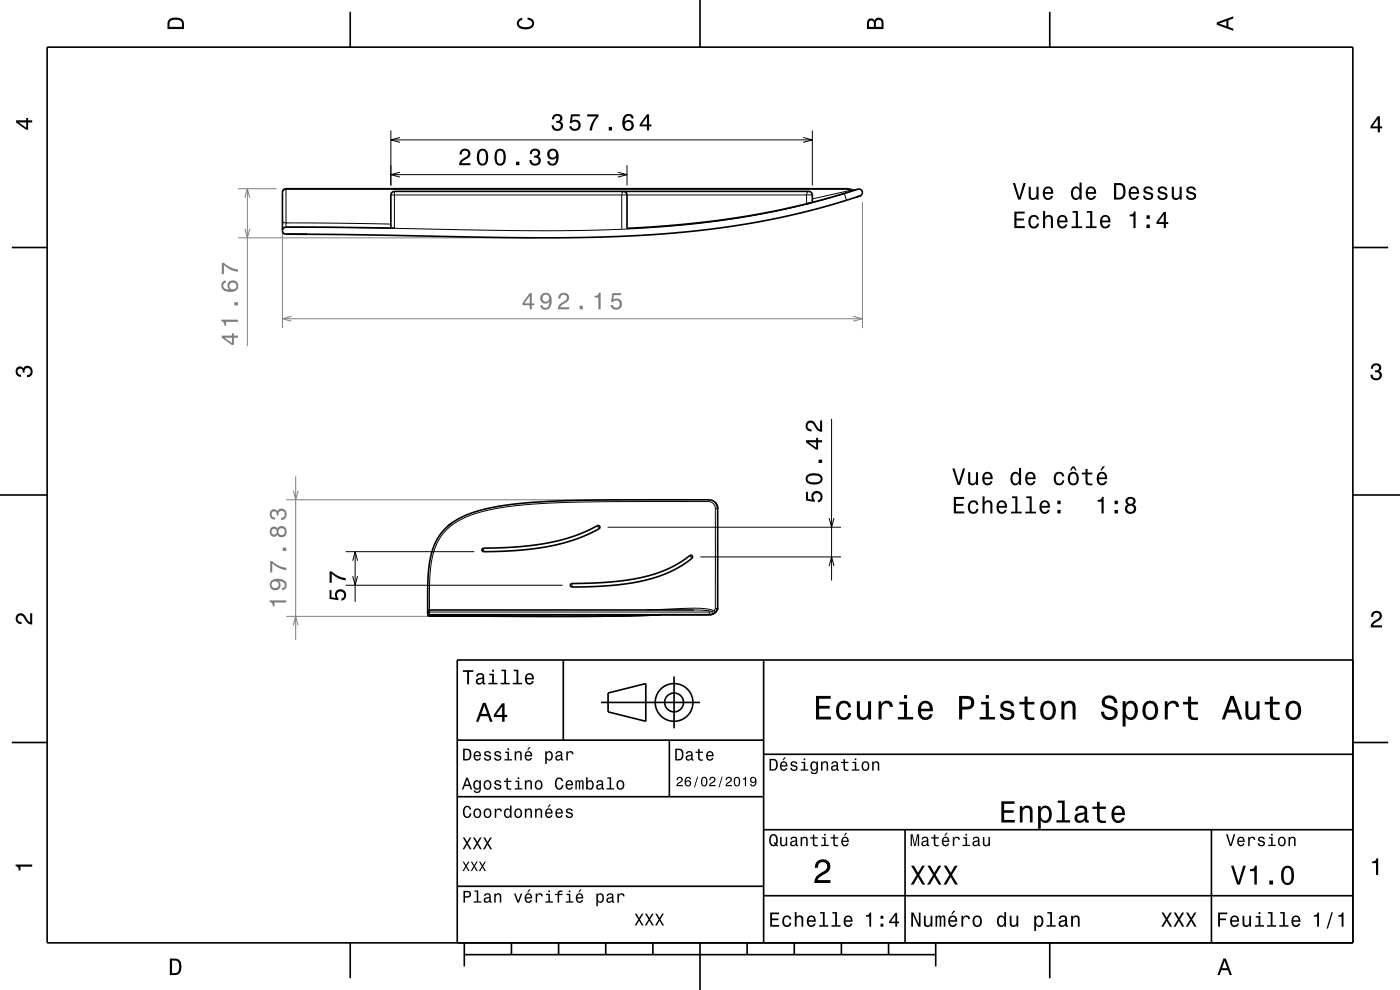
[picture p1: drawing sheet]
<svg xmlns="http://www.w3.org/2000/svg" width="297mm" height="210mm" viewBox="0 0 297 210" stroke-linecap="round" stroke-linejoin="round" font-family="sans-serif">
<path d="M50.5 50.5h63M50.5 40h8.2M59.9 49.1v20.5M183 42.8v26.8M60.7 106h76.4M60.7 130.7h55.8" fill="none" stroke="#808080" stroke-width=".21"/>
<g fill="none" stroke="#000" stroke-width=".21">
<path d="M82.9 27.7v11.7M133 35v4.4M172.3 27.7v11.7M59.9 47.1l.8 .2M60.7 47.3h.1M60.7 49.7h4.4M60.7 47.3l22.2 .2M60.7 40v7.3M82.9 41.4h89.4M83.7 40.6v7.8M132.3 40.6l-.3 .2-.1 .6v7.1M171.6 40.6l-.3 .2-.2 .4v2"/>
<path d="M179.1 41.1a185.5 185.5 0 0 1-50.6 7.7 897.1 897.1 0 0 1-48.3-.4l-19.5-.2v-.9M179.1 41.1l.5 1.4M179.4 40.1l1 .3M179.4 40.1h-118.7l-.5 .2-.3 .5M179.4 40v.1M180.4 40.4l-8.1 1.8M180.6 40.2l-.2 .2M181.2 40.4h-.8M181.8 41.8h.1M182 40.1l-2.9 1M73.3 117h27.3M102.6 116.3v.7"/>
<path d="M126.7 111.5l.4 .7M128.9 111.8h49.5M146.3 117.8l.5 .6M148.6 118.1h29.8M150.3 106.4h-7.3a353.6 353.6 0 0 0-31.7 .7 35.4 35.4 0 0 0-13.9 3.3 11.6 11.6 0 0 0-6 9.9l-.3 3.2v7.2M150.3 106.4l1 .4 .3 .4 .2 .7M150.5 106l-.2 .4M151.8 107.9v21.2M151.8 107.9h.5M73.3 124.1h46.1M90.7 129.6h.1M90.7 130.3l.1 .2 .3 .2"/>
<path d="M121.4 123.8v.7M137.3 129.4l6.2-.3a22.2 22.2 0 0 1 7.7 .4h.3M139.4 130.4a1087.5 1087.5 0 0 1-48.3 .3M147.2 129.4l3.8 .3M150.5 129.8h-59.4l-.4 .2M150.5 129.8v.6M151 129.7l-.5 .1M151 129.7l.1 .6M151.1 130.3h.1M151.5 129.5l-.5 .2M151.5 129.5l.3 .3M151.8 129.1l-.3 .4"/>
<path d="M151.8 129.1l.4 .1M151.8 129.1h.5M152.2 129.2h.1"/>
</g>
<g fill="none" stroke="#000" stroke-width=".35">
<path d="M10 10h277v190h-277zM74.3 2.5v7.5M148.5 0v10M222.7 2.5v7.5M2.5 52.5h7.5M60.7 48.2a.75 .75 0 0 0-.8 .7 .75 .75 0 0 0 .8 .8M60.7 48.2h.1M60.7 48.2l22.2 .2M60.7 49.7h4.4M82.9 48.4h.8M132.3 40.6l.6 .3 .1 .5v7.1M172.2 43l-1.1 .2"/>
<path d="M172.3 42.9v-1.8l-.3-.4-.4-.1h-87.9l-.5 .2-.3 .6v7M181.3 40.3l-1.9-.3h-118.7a.74 .74 0 0 0-.8 .8v8M181.8 41.8h.1M182 40.1a.75 .75 0 0 1 .9 .5 .75 .75 0 0 1-.5 1M182 40.1a180.5 180.5 0 0 1-49 8.3M182 40.1h.1M182.4 41.6l-.6 .2M182.4 41.6l-.9 .3a165.9 165.9 0 0 1-43.2 7.9l-12.3 .5-12.1 .1-53.2-.7M287 52.5h7.5M0 105h10M95.7 111l-.7 .6M102.4 116.3a65.3 65.3 0 0 0 18.5-2.3l3.2-1.2 2.6-1.3h.4l.2 .5a39.3 39.3 0 0 1-17.9 4.8l-6.8 .2-.3-.2z"/>
<path d="M150.5 106h-14.8a211.8 211.8 0 0 0-28.1 1.1 26.4 26.4 0 0 0-12 4.1 12.6 12.6 0 0 0-4.7 9.5l-.2 3.7v5.2l.1 .6 .2 .2h59.5a1.81 1.81 0 0 0 1.8-1.3v-21.2M150.5 106h.1M150.5 106a1.84 1.84 0 0 1 1.8 1.9M151.7 106.6l.4 .6 .2 .7M287 105h10M90.8 130.6l.3 .1M119.5 140v17M121.1 123.8a68.5 68.5 0 0 0 17-1.8 24.3 24.3 0 0 0 8.4-4.2l.4 .2v.2a25.7 25.7 0 0 1-14.1 5.6l-5.1 .5-6.3 .2-.4-.2zM140.3 130.4l-12.9 .3h-36.3M147.2 129.4h-56.1l-.4 .4 .1 .7 .3 .2M162 140v60M287 140h-190v60"/>
<path d="M2.5 157.5h7.5M97 157h65M127.5 149h21M129 147l8-2v8l-8-2zM142 157v12M143 143.5v11M287 157.5h7.5M97 169h65M162 176h125M162 160h125M192 176v24M257 176v24"/>
<path d="M97 188h65M162 190h125M74.3 200v7.5M98.5 202.5h100M98.5 200v5M108.5 200v2.5M118.5 200v2.5M128.5 200v2.5M138.5 200v2.5M148.5 200v10M158.5 200v2.5M168.5 200v2.5"/>
<path d="M178.5 200v2.5M188.5 200v2.5M198.5 200v5M222.7 200v7.5"/>
<circle cx="143" cy="149" r="2"/>
<circle cx="143" cy="149" r="4"/>
</g>
<g fill="#000">
<path d="M36 4a2.18 2.18 0 0 0-.5 2.2h3.5v-1.2a1.43 1.43 0 0 0-1.7-1.3zM36.3 4.4a2.15 2.15 0 0 1 2.2 .3l.1 1h-2.6v-1z" fill-rule="evenodd"/>
<path d="M109.9 4.2l.9-.4v.4a.7 .7 0 0 0-.7 .5 .7 .7 0 0 0 .3 .8 1.7 1.7 0 0 0 2.5-.5 .9 .9 0 0 0-1-.8v-.5a1.24 1.24 0 0 1 1.4 1.1 1.24 1.24 0 0 1-1 1.4 2.22 2.22 0 0 1-2.5-.7l-.2-.5z" fill-rule="evenodd"/>
<path d="M184.2 4.2l-.3 .7v1.3h3.5v-1.3a.98 .98 0 0 0-.7-1.1 .98 .98 0 0 0-1.2 .6 .84 .84 0 0 0-1.3-.2zM184.5 4.5a.54 .54 0 0 1 .6-.1 .54 .54 0 0 1 .3 .6v.7h-1zM185.9 4.4a.62 .62 0 0 1 .8-.1 .62 .62 0 0 1 .3 .6v.8h-1.2z" fill-rule="evenodd"/>
<path d="M258.1 4.7v.6l3.5 1.2v-.4l-1-.4v-1.4l1-.4v-.4zM258.6 5l1.6-.5v1z" fill-rule="evenodd"/>
<path d="M3.4 25.5v.5l2.1 1.5h.5v-1.5h.8v-.5h-.8v-.5h-.4v.5zM4 26h1.6v1.1z" fill-rule="evenodd"/>
<path d="M214.9 38.8l1.1 3.5h.5l1.1-3.5h-.5l-.9 3-.9-3zM218.2 39.6v1.8a.89 .89 0 0 0 .6 1 .89 .89 0 0 0 1.1-.5v.4h.4v-2.7h-.4v1.6a.64 .64 0 0 1-.4 .8 .64 .64 0 0 1-.8-.3v-2.1zM221.5 39.9a1.54 1.54 0 0 0 .8 2.5 1.06 1.06 0 0 0 1.1-.8h-.4l-.3 .3-.3 .1a.75 .75 0 0 1-.7-.9h1.7a1.16 1.16 0 0 0-.4-1.4 1.16 1.16 0 0 0-1.5 .2zM221.9 40.1a.66 .66 0 0 1 .8-.1 .66 .66 0 0 1 .3 .7h-1.3zM227.5 39.9a1.57 1.57 0 0 0 .7 2.5l.5-.1 .3-.4v.4h.5v-3.6h-.5v1.3a.89 .89 0 0 0-1.5-.1zM227.8 40.2a.62 .62 0 0 1 .7-.2 .62 .62 0 0 1 .5 .5 1.11 1.11 0 0 1-.7 1.5 1.19 1.19 0 0 1-.5-1.8zM230.6 39.9a1.54 1.54 0 0 0 .8 2.5 1.06 1.06 0 0 0 1.1-.8h-.4l-.3 .3-.3 .1a.75 .75 0 0 1-.7-.9h1.7a1.17 1.17 0 0 0-.4-1.4 1.17 1.17 0 0 0-1.5 .2zM231 40.1a.66 .66 0 0 1 .8-.1 .66 .66 0 0 1 .3 .7h-1.3zM236.3 38.8v3.5h1.2a1.42 1.42 0 0 0 1.3-1.7 1.38 1.38 0 0 0-1.3-1.8zM236.8 39.3h1a1.89 1.89 0 0 1 0 2.5l-1 .1zM239.7 39.9a1.54 1.54 0 0 0 .8 2.5 1.06 1.06 0 0 0 1.1-.8h-.4l-.2 .3-.4 .1a.76 .76 0 0 1-.7-.9h1.8a1.17 1.17 0 0 0-.5-1.4 1.17 1.17 0 0 0-1.5 .2zM240.1 40.1a.66 .66 0 0 1 .8-.1 .66 .66 0 0 1 .3 .7h-1.3zM242.8 39.8a.75 .75 0 0 0-.2 .8 .75 .75 0 0 0 .7 .5l.9 .3a.63 .63 0 0 1-.6 .7 .63 .63 0 0 1-.7-.6h-.4a1.07 1.07 0 0 0 1.2 .9 1.07 1.07 0 0 0 .9-1.2l-.4-.3-1.1-.4a.53 .53 0 0 1 .4-.6 .53 .53 0 0 1 .7 .5h.4a1.03 1.03 0 0 0-.7-.9 1.03 1.03 0 0 0-1.1 .3zM245.9 39.8a.75 .75 0 0 0-.3 .8 .75 .75 0 0 0 .8 .5l.8 .3a.63 .63 0 0 1-.6 .7 .63 .63 0 0 1-.6-.6h-.5a1.07 1.07 0 0 0 1.2 .9 1.07 1.07 0 0 0 .9-1.2l-.4-.3-1.1-.4a.54 .54 0 0 1 .5-.6 .54 .54 0 0 1 .6 .5h.4a1.03 1.03 0 0 0-.7-.9 1.03 1.03 0 0 0-1 .3zM248.6 39.6v1.8a.89 .89 0 0 0 .6 1 .89 .89 0 0 0 1.1-.5v.4h.4v-2.7h-.5v1.6a.64 .64 0 0 1-.3 .8 .64 .64 0 0 1-.9-.3v-2.1zM251.9 39.8a.75 .75 0 0 0-.2 .8 .75 .75 0 0 0 .7 .5l.9 .3a.63 .63 0 0 1-.6 .7 .63 .63 0 0 1-.7-.6h-.4a1.07 1.07 0 0 0 1.2 .9 1.07 1.07 0 0 0 .9-1.2l-.4-.3-1.1-.4a.54 .54 0 0 1 .4-.6 .54 .54 0 0 1 .7 .5h.4a1.03 1.03 0 0 0-.7-.9 1.03 1.03 0 0 0-1.1 .3z" fill-rule="evenodd"/>
<path d="M292.3 24.7l-1.6 2.1v.4h1.6v.9h.4v-.9h.5v-.4h-.5v-2.1zM292.3 25.2v1.6h-1.1z" fill-rule="evenodd"/>
<path d="M215.2 44.9v3.5h2.2v-.4h-1.7v-1.2h1.5v-.4h-1.5v-1.1h1.7v-.4zM218.5 46a1.53 1.53 0 0 0 .8 2.5 1.05 1.05 0 0 0 1.1-1.1h-.4a.67 .67 0 0 1-.6 .7 .67 .67 0 0 1-.7-.6 1.12 1.12 0 0 1 .6-1.5 .6 .6 0 0 1 .7 .6h.4a1.09 1.09 0 0 0-.8-1 1.09 1.09 0 0 0-1.1 .4zM221.3 44.8v3.6h.4v-1.6a.63 .63 0 0 1 .4-.8 .63 .63 0 0 1 .8 .4v2h.5v-1.8a.88 .88 0 0 0-.6-1 .88 .88 0 0 0-1.1 .5v-1.3zM224.5 46a1.54 1.54 0 0 0 .8 2.5 1.06 1.06 0 0 0 1.1-.9h-.4l-.2 .4-.4 .1a.76 .76 0 0 1-.7-.9h1.8a1.17 1.17 0 0 0-.5-1.4 1.17 1.17 0 0 0-1.5 .2zM224.9 46.2a.66 .66 0 0 1 .8-.2 .66 .66 0 0 1 .3 .8h-1.3zM227.5 44.8v.3h.7v2.9h-.9v.4h2.3v-.4h-.9v-3.2zM230.6 44.8v.3h.7v2.9h-.9v.4h2.2v-.4h-.9v-3.2zM233.7 46a1.54 1.54 0 0 0 .7 2.5 1.06 1.06 0 0 0 1.1-.9h-.4l-.2 .4-.4 .1a.76 .76 0 0 1-.7-.9h1.8a1.16 1.16 0 0 0-.5-1.4 1.16 1.16 0 0 0-1.4 .2zM234 46.2a.66 .66 0 0 1 .8-.2 .66 .66 0 0 1 .3 .8h-1.3zM239.6 45.5v.4h.8v2.5h.5v-3.5h-.3a.77 .77 0 0 1-1 .6zM243.2 47.6v.8h.7v-.8zM243.2 45.7v.7h.7v-.7zM246.9 45l-1.6 2.1v.4h1.6v.9h.4v-.9h.5v-.4h-.5v-2.1zM246.9 45.5v1.6h-1.1z" fill-rule="evenodd"/>
<path d="M291.1 77.4a1.08 1.08 0 0 1 1.4-.2 1.08 1.08 0 0 1 .4 1.2l-.3 .3a1.06 1.06 0 0 1 .5 1.3 1.06 1.06 0 0 1-1.2 .7 1.1 1.1 0 0 1-1.2-1.2h.5a.71 .71 0 0 0 1 .8 .71 .71 0 0 0 .1-1.3h-.6v-.4a.61 .61 0 0 0 .8-.3 .61 .61 0 0 0-.2-.8 .61 .61 0 0 0-.9 .2l-.1 .5h-.5z" fill-rule="evenodd"/>
<path d="M3.6 78a.86 .86 0 0 1 1.4 .2 1.06 1.06 0 0 1 1.2-.6 1.06 1.06 0 0 1 .7 1.2 1.1 1.1 0 0 1-1.2 1.2v-.4a.71 .71 0 0 0 .8-1 .71 .71 0 0 0-1.3-.1v.6h-.4a.61 .61 0 0 0-.3-.8 .61 .61 0 0 0-.8 .2 .61 .61 0 0 0 .2 .8l.6 .2v.4a1.15 1.15 0 0 1-1.2-.6 1.15 1.15 0 0 1 .3-1.3z" fill-rule="evenodd"/>
<path d="M3.6 130.4a1.22 1.22 0 0 1 2 .7l.4 .6 .4 .3v-1.9h.4v2.4a1.8 1.8 0 0 1-1.7-1.4 .71 .71 0 0 0-.9-.5 .71 .71 0 0 0-.5 .8 .71 .71 0 0 0 .9 .5v.5a1.18 1.18 0 0 1-1.2-.7 1.18 1.18 0 0 1 .2-1.3z" fill-rule="evenodd"/>
<path d="M291.2 129.9a1.18 1.18 0 0 1 1.9 .3 1.18 1.18 0 0 1-1 1.7l-.5 .3-.3 .5h1.9v.4h-2.4a1.8 1.8 0 0 1 1.4-1.8 .71 .71 0 0 0 .5-.8 .71 .71 0 0 0-.9-.5 .71 .71 0 0 0-.5 .8h-.4z" fill-rule="evenodd"/>
<path d="M98.2 158.8v2.5h.9a1.37 1.37 0 0 0 .7-2.2 1.56 1.56 0 0 0-1.6-.3zM98.6 159.1a.98 .98 0 0 1 1.1 .7 .98 .98 0 0 1-.6 1.2h-.5zM100.7 159.6a1.04 1.04 0 0 0-.2 1.2 1.04 1.04 0 0 0 1 .5l.5-.5h-.3l-.4 .3a.54 .54 0 0 1-.5-.7h1.3a.83 .83 0 0 0-.4-.9 .83 .83 0 0 0-1 .1zM100.9 159.7l.2-.1a.47 .47 0 0 1 .5 .1 .47 .47 0 0 1 .1 .5h-.9zM102.9 159.5l-.2 .1a.69 .69 0 0 0 .9 .9l.2 .1a.43 .43 0 0 1-.4 .5 .43 .43 0 0 1-.4-.4h-.3a.74 .74 0 0 0 .9 .7 .74 .74 0 0 0 .5-1l-1-.4a.38 .38 0 0 1 .3-.5 .38 .38 0 0 1 .4 .4h.3a.78 .78 0 0 0-1.2-.4zM105.1 159.5l-.2 .1a.69 .69 0 0 0 .9 .9l.2 .1a.43 .43 0 0 1-.4 .5 .43 .43 0 0 1-.5-.4h-.3a.74 .74 0 0 0 .9 .7 .74 .74 0 0 0 .5-1l-.9-.4a.38 .38 0 0 1 .3-.5 .38 .38 0 0 1 .4 .4h.3a.77 .77 0 0 0-1.2-.4zM107.2 159.4v.3h.5v1.3h-.7v.3h1.6v-.3h-.6v-1.6zM107.7 158.7v.4h.3v-.4zM109.2 159.4v1.9h.3v-1.1a.45 .45 0 0 1 .4-.6 .45 .45 0 0 1 .5 .5v1.2h.3v-1.3a.63 .63 0 0 0-.5-.7 .63 .63 0 0 0-.7 .4v-.3zM112.2 158.5l-.4 .6h.3l.5-.6zM111.5 159.6a1.04 1.04 0 0 0-.2 1.2 1.04 1.04 0 0 0 1.1 .5l.5-.5h-.3l-.5 .3a.54 .54 0 0 1-.5-.7h1.3a.83 .83 0 0 0-.4-.9 .83 .83 0 0 0-1 .1zM111.8 159.7l.1-.1a.48 .48 0 0 1 .5 .1 .48 .48 0 0 1 .2 .5h-1zM115.7 159.4v2.7h.3v-1.1a.66 .66 0 0 0 .7 .4 .66 .66 0 0 0 .5-.6 .91 .91 0 0 0 0-1.1 .91 .91 0 0 0-1-.3l-.2 .3v-.3zM116.1 159.8a.45 .45 0 0 1 .5-.2 .45 .45 0 0 1 .3 .4 .65 .65 0 0 1 .1 .8 .65 .65 0 0 1-.7 .2 .98 .98 0 0 1-.2-1.2zM118.1 159.5l-.2 .4h.3a.39 .39 0 0 1 .4-.3 .39 .39 0 0 1 .3 .5h-.1a.65 .65 0 0 0-1 .4 .65 .65 0 0 0 .6 .9l.6-.3 .1 .2h.4v-.2l-.2-.1v-1.1a.72 .72 0 0 0-.5-.6 .72 .72 0 0 0-.7 .2zM118.2 160.6l.8-.3a.55 .55 0 0 1-.2 .7 .55 .55 0 0 1-.6 0zM120.1 159.4v1.9h.4v-1.1a.47 .47 0 0 1 .2-.6 .47 .47 0 0 1 .6 .2v.2h.4a.64 .64 0 0 0-.5-.7 .64 .64 0 0 0-.8 .4v-.3z" fill-rule="evenodd"/>
<path d="M98.2 142.2v.3h.9v2.7h.4v-2.7h.9v-.3zM101.3 143l-.3 .5h.4a.47 .47 0 0 1 .5-.4 .47 .47 0 0 1 .4 .6l-.2 .1a.84 .84 0 0 0-1 .2 .84 .84 0 0 0 0 1.1 .9 .9 0 0 0 1.3-.2l.1 .2 .5 .1v-.3l-.3-.1v-1.3a.87 .87 0 0 0-1.4-.5zM101.4 144.3l.9-.3a.66 .66 0 0 1-.1 .7 .66 .66 0 0 1-.8 .1zM103.8 142.9v.3h.6v1.6h-.8v.4h2v-.4h-.8v-1.9zM104.4 142.1v.4h.4v-.4zM106.4 142.1v.3h.6v2.4h-.8v.4h1.9v-.4h-.7v-2.7zM109 142.1v.3h.6v2.4h-.8v.4h1.9v-.4h-.7v-2.7zM111.6 143.1a1.32 1.32 0 0 0 .7 2.1 .9 .9 0 0 0 .9-.7h-.3l-.2 .3-.4 .1a.65 .65 0 0 1-.6-.8h1.6a1 1 0 0 0-.4-1.2 1 1 0 0 0-1.3 .2zM111.9 143.3a.57 .57 0 0 1 .7-.1 .57 .57 0 0 1 .3 .6h-1.2z" fill-rule="evenodd"/>
<path d="M102.4 149.1l-1.4 4h.5l.4-1.2h1.6l.4 1.2h.6l-1.5-4zM102.7 149.7l.7 1.7h-1.3zM106.5 149.2l-1.7 2.4v.5h1.7v1h.5v-1h.6v-.5h-.6v-2.4zM106.5 149.9v1.7h-1.3z" fill-rule="evenodd"/>
<path d="M143.2 158.8v2.5h.9a1.37 1.37 0 0 0 .7-2.2 1.56 1.56 0 0 0-1.6-.3zM143.6 159.1a.98 .98 0 0 1 1.1 .7 .98 .98 0 0 1-.6 1.2h-.5zM145.7 159.5l-.2 .4h.3a.39 .39 0 0 1 .5-.3 .39 .39 0 0 1 .3 .5h-.2a.65 .65 0 0 0-.9 .4 .65 .65 0 0 0 .5 .9l.7-.3v.2h.4v-.2l-.1-.1-.1-1.1a.73 .73 0 0 0-.4-.6 .73 .73 0 0 0-.8 .2zM145.8 160.6l.8-.3a.55 .55 0 0 1-.1 .7 .55 .55 0 0 1-.7 0zM148.1 158.9v.5h-.5v.3h.5v1.3a.75 .75 0 0 0 1 .4v-.3a.48 .48 0 0 1-.7-.3v-1.1h.7v-.3h-.7v-.5zM150 159.6a1.04 1.04 0 0 0-.2 1.2 1.04 1.04 0 0 0 1.1 .5l.5-.5h-.4l-.4 .3a.54 .54 0 0 1-.5-.7h1.3a.83 .83 0 0 0-.4-.9 .83 .83 0 0 0-1 .1zM150.3 159.7l.1-.1a.48 .48 0 0 1 .5 .1 .48 .48 0 0 1 .2 .5h-1z" fill-rule="evenodd"/>
<path d="M173.1 147.6v5h3.2v-.6h-2.5v-1.7h2.2v-.6h-2.2v-1.5h2.4v-.6zM177.8 149.2a2.59 2.59 0 0 0 .5 3.4 1.58 1.58 0 0 0 2.3-1.4h-.6a.95 .95 0 0 1-.9 1 .95 .95 0 0 1-1-.9 1.59 1.59 0 0 1 .9-2.1 .85 .85 0 0 1 .9 .8h.7a1.56 1.56 0 0 0-1.1-1.3 1.56 1.56 0 0 0-1.7 .5zM181.8 148.8v2.5a1.27 1.27 0 0 0 .9 1.4 1.27 1.27 0 0 0 1.5-.7v.6h.6v-3.8h-.6v2.2a.92 .92 0 0 1-.6 1.1 .92 .92 0 0 1-1.2-.4v-2.9zM186.4 148.8v3.8h.6v-2.2a.95 .95 0 0 1 .5-1.1 .95 .95 0 0 1 1.2 .3l.1 .4h.6a1.28 1.28 0 0 0-1-1.4 1.28 1.28 0 0 0-1.4 .8v-.6zM190.8 148.9v.5h1v2.7h-1.3v.5h3.2v-.5h-1.3v-3.2zM191.8 147.4v.8h.6v-.8zM195.1 149.2a2.62 2.62 0 0 0 .5 3.4 1.57 1.57 0 0 0 2.2-1.1h-.6l-.3 .5-.5 .2a1.08 1.08 0 0 1-1-1.3h2.5a1.66 1.66 0 0 0-.7-2 1.66 1.66 0 0 0-2.1 .3zM195.6 149.5a.94 .94 0 0 1 1.2-.2 .94 .94 0 0 1 .5 1h-1.9zM203.5 147.6v5h.6v-2.1h.8a1.47 1.47 0 0 0 1.8-1.2 1.47 1.47 0 0 0-1.5-1.7zM204.1 148.2a1.6 1.6 0 0 1 1.8 .5 .86 .86 0 0 1 0 .9 .86 .86 0 0 1-.9 .3h-.9zM208.1 148.9v.5h1v2.7h-1.3v.5h3.3v-.5h-1.3v-3.2zM209.1 147.4v.8h.7v-.8zM212.6 148.9a1.08 1.08 0 0 0-.3 1.2 1.08 1.08 0 0 0 1 .7l1.1 .4a.57 .57 0 0 1 .2 .6 .57 .57 0 0 1-.5 .4 .96 .96 0 0 1-1.4-.8h-.6a1.6 1.6 0 0 0 1.3 1.4 1.6 1.6 0 0 0 1.7-.8 1.13 1.13 0 0 0-1-1.6l-1.1-.3-.2-.4a.87 .87 0 0 1 .9-.5 .87 .87 0 0 1 .8 .6h.6a1.41 1.41 0 0 0-2.1-1.1zM217.4 147.8v1.1h-1.1v.5h1.1v2.6l.2 .4 .4 .3h1.4v-.5a.97 .97 0 0 1-1.4-.5v-2.3h1.4v-.5h-1.4v-1.1zM221.1 149.2a2.56 2.56 0 0 0 .5 3.4 1.72 1.72 0 0 0 1.8-.2 1.72 1.72 0 0 0 .6-1.7 1.7 1.7 0 0 0-.9-1.9 1.7 1.7 0 0 0-2 .4zM221.6 149.6a.96 .96 0 0 1 1-.4 .96 .96 0 0 1 .7 .8 1.59 1.59 0 0 1-1 2.2 1.19 1.19 0 0 1-1-1.5zM225.2 148.8v3.8h.6v-2.2a.97 .97 0 0 1 .5-1.1 .97 .97 0 0 1 1.1 .2l.1 .7v2.4h.7v-2.5a1.27 1.27 0 0 0-.9-1.4 1.27 1.27 0 0 0-1.5 .6v-.5zM234.1 147.9a1.38 1.38 0 0 0-.3 1.5 1.38 1.38 0 0 0 1.3 .9 1.25 1.25 0 0 1 1.4 .9 1.15 1.15 0 0 1-1.3 .9 1.15 1.15 0 0 1-1-1.1h-.7a1.8 1.8 0 0 0 1.7 1.8 1.8 1.8 0 0 0 1.9-1.6 1.46 1.46 0 0 0-1.5-1.4l-.6-.2a.83 .83 0 0 1-.5-1.1 .83 .83 0 0 1 1.2-.3l.5 .5 .1 .4h.7a1.67 1.67 0 0 0-1-1.6 1.67 1.67 0 0 0-1.9 .4zM238.2 148.8v5.3h.6v-2.1a1.32 1.32 0 0 0 1.4 .7 1.32 1.32 0 0 0 1.1-1.1 2.43 2.43 0 0 0-.8-2.8 1.21 1.21 0 0 0-1.7 .5v-.5zM239.1 149.6a.9 .9 0 0 1 .9-.4 .9 .9 0 0 1 .7 .8 1.61 1.61 0 0 1-.9 2.2 1.18 1.18 0 0 1-1-1.5zM242.8 149.2a2.56 2.56 0 0 0 .5 3.4 1.72 1.72 0 0 0 1.8-.2 1.72 1.72 0 0 0 .6-1.7 1.7 1.7 0 0 0-.9-1.9 1.7 1.7 0 0 0-2 .4zM243.3 149.6a.96 .96 0 0 1 1-.4 .96 .96 0 0 1 .7 .8 1.59 1.59 0 0 1-1 2.2 1.19 1.19 0 0 1-1-1.5zM247.1 148.8v3.8h.6v-2.2a.95 .95 0 0 1 .5-1.1 .95 .95 0 0 1 1.2 .3l.1 .4h.6a1.28 1.28 0 0 0-1-1.4 1.28 1.28 0 0 0-1.4 .8v-.6zM252 147.8v1.1h-1v.5h1l.1 2.6 .2 .4 .4 .3h1.4v-.5a.97 .97 0 0 1-1.4-.5v-2.3h1.4v-.5h-1.4v-1.1zM261 147.6l-1.8 5h.6l.6-1.4h2l.5 1.4h.7l-1.9-5zM261.4 148.3l.7 2.2h-1.5zM264.2 148.8v2.5a1.27 1.27 0 0 0 .9 1.4 1.27 1.27 0 0 0 1.5-.7v.6h.6v-3.8h-.6v2.2a.92 .92 0 0 1-.6 1.1 .92 .92 0 0 1-1.1-.4l-.1-2.9zM269.4 147.8v1.1h-1.1v.5h1.1v2.6l.2 .4 .4 .3 .7 .1 .8-.1v-.5a.97 .97 0 0 1-1.4-.5l-.1-2.3h1.5v-.5h-1.5v-1.1zM273.1 149.2a2.56 2.56 0 0 0 .6 3.4 1.72 1.72 0 0 0 1.8-.2 1.72 1.72 0 0 0 .6-1.7 1.7 1.7 0 0 0-.9-1.9 1.7 1.7 0 0 0-2.1 .4zM273.6 149.6a.96 .96 0 0 1 1-.4 .96 .96 0 0 1 .7 .8 1.59 1.59 0 0 1-.9 2.2 1.19 1.19 0 0 1-1.1-1.5z" fill-rule="evenodd"/>
<path d="M98.9 165l-.9 2.5h.3l.3-.8h1l.2 .8h.4l-.9-2.5zM99.1 165.3l.4 1.1h-.8zM100.6 165.7a1.06 1.06 0 0 0-.2 1.2 1.06 1.06 0 0 0 .9 .6l.4-.3a.52 .52 0 0 1-.2 .7 .52 .52 0 0 1-.7-.3h-.3a.78 .78 0 0 0 .9 .6 .78 .78 0 0 0 .6-.8v-1.9h-.3v.3l-.2-.2a.64 .64 0 0 0-.9 .1zM100.8 165.9a.45 .45 0 0 1 .5-.1 .45 .45 0 0 1 .4 .4 .65 .65 0 0 1 0 .7 .65 .65 0 0 1-.7 .3l-.3-.4zM102.8 165.7a1.04 1.04 0 0 0-.2 1.3 1.04 1.04 0 0 0 1.2 .5 1.04 1.04 0 0 0 .5-1.3 1.04 1.04 0 0 0-1.2-.7zM103 165.9a.48 .48 0 0 1 .5-.1 .48 .48 0 0 1 .4 .4 .66 .66 0 0 1 0 .7 .66 .66 0 0 1-.7 .3 .97 .97 0 0 1-.2-1.3zM105.1 165.6l-.2 .2a.69 .69 0 0 0 .9 .9l.2 .1a.43 .43 0 0 1-.4 .5 .43 .43 0 0 1-.5-.4h-.3a.74 .74 0 0 0 .9 .7 .74 .74 0 0 0 .5-1.1l-.9-.3a.38 .38 0 0 1 .3-.5 .38 .38 0 0 1 .4 .4l.3-.1a.77 .77 0 0 0-1.2-.4zM107.4 165v.6h-.5v.3h.5l.1 1.3a.75 .75 0 0 0 1 .3v-.3l-.7-.1v-.3v-.9h.7v-.3h-.7v-.6zM109.3 165.6v.3h.5v1.3h-.6v.3h1.6v-.3h-.6v-1.6zM109.8 164.9v.3h.4v-.3zM111.4 165.5v2h.3v-1.1a.45 .45 0 0 1 .3-.7 .45 .45 0 0 1 .5 .6v1.2h.4v-1.3a.63 .63 0 0 0-.5-.7 .63 .63 0 0 0-.7 .3v-.3zM113.6 165.7a1.04 1.04 0 0 0-.1 1.3 1.04 1.04 0 0 0 1.1 .5 1.04 1.04 0 0 0 .5-1.3 1.04 1.04 0 0 0-1.2-.7zM113.9 165.9a.48 .48 0 0 1 .5-.1 .48 .48 0 0 1 .3 .4 .66 .66 0 0 1 .1 .7 .66 .66 0 0 1-.8 .3 .97 .97 0 0 1-.1-1.3zM118 165.2a1.44 1.44 0 0 0 .6 2.3 .94 .94 0 0 0 .9-1h-.3a.58 .58 0 0 1-.8 .7 1.49 1.49 0 0 1 0-1.9 .51 .51 0 0 1 .8 .4h.3a.85 .85 0 0 0-.6-.8 .85 .85 0 0 0-.9 .3zM120.2 165.7a1.04 1.04 0 0 0-.2 1.2 1.04 1.04 0 0 0 1 .6l.5-.6h-.3l-.4 .4a.54 .54 0 0 1-.5-.7h1.3a.83 .83 0 0 0-.4-1 .83 .83 0 0 0-1 .1zM120.4 165.9l.2-.1a.48 .48 0 0 1 .5 .1 .48 .48 0 0 1 .1 .4h-.9zM122.1 165.5v2h.3v-1.3l.1-.4h.2l.1 .2v1.5h.3v-1.5l.2-.3 .2 .4v1.4h.3v-1.4a.5 .5 0 0 0-.4-.6l-.4 .2-.3-.2-.4 .2v-.2zM124.3 164.9v2.6h.4v-.3a.66 .66 0 0 0 .7 .3 .66 .66 0 0 0 .5-.6 .9 .9 0 0 0 0-1 .9 .9 0 0 0-1-.3l-.2 .2v-.9zM124.8 165.9a.45 .45 0 0 1 .5-.1 .45 .45 0 0 1 .3 .4v.3a.6 .6 0 0 1-.4 .8 .84 .84 0 0 1-.4-1.4zM126.7 165.6l-.2 .5h.3a.39 .39 0 0 1 .5-.4 .39 .39 0 0 1 .3 .6h-.2a.65 .65 0 0 0-.9 .4 .65 .65 0 0 0 .5 .8l.7-.3 .1 .2 .4 .1v-.3h-.2v-1.1a.72 .72 0 0 0-.5-.6 .72 .72 0 0 0-.8 .1zM126.9 166.7l.7-.2a.55 .55 0 0 1-.1 .6 .55 .55 0 0 1-.6 .1zM128.8 164.9v.2h.5v2.1h-.6v.3h1.6v-.3h-.7v-2.3zM131 165.7a1.04 1.04 0 0 0-.2 1.3 1.04 1.04 0 0 0 1.2 .5 1.04 1.04 0 0 0 .5-1.3 1.04 1.04 0 0 0-1.2-.7zM131.2 165.9a.48 .48 0 0 1 .5-.1 .48 .48 0 0 1 .4 .4 .66 .66 0 0 1 0 .7 .66 .66 0 0 1-.7 .3 .98 .98 0 0 1-.2-1.3z" fill-rule="evenodd"/>
<path d="M98.4 171.2a1.45 1.45 0 0 0 .7 2.3 .94 .94 0 0 0 .9-1h-.3a.59 .59 0 0 1-.8 .7 1.31 1.31 0 0 1 .2-2l.3 .1 .2 .4h.4a.85 .85 0 0 0-.6-.8 .85 .85 0 0 0-1 .3zM100.6 171.7a1.04 1.04 0 0 0-.1 1.3 1.04 1.04 0 0 0 1.1 .5 1.04 1.04 0 0 0 .5-1.3 1.04 1.04 0 0 0-1.2-.7zM100.9 171.9a.48 .48 0 0 1 .5-.1 .48 .48 0 0 1 .3 .4 .66 .66 0 0 1 0 .7 .66 .66 0 0 1-.7 .3 .98 .98 0 0 1-.1-1.3zM102.8 171.7a1.04 1.04 0 0 0-.2 1.3 1.04 1.04 0 0 0 1.2 .5 1.04 1.04 0 0 0 .5-1.3 1.04 1.04 0 0 0-1.2-.7zM103 171.9a.48 .48 0 0 1 .5-.1 .48 .48 0 0 1 .4 .4 .66 .66 0 0 1 0 .7 .66 .66 0 0 1-.7 .3 .97 .97 0 0 1-.2-1.3zM105 171.5v2h.3v-1.1a.47 .47 0 0 1 .2-.6 .47 .47 0 0 1 .6 .2l.1 .1h.3a.64 .64 0 0 0-.5-.6 .64 .64 0 0 0-.7 .4v-.4zM107.1 171.7a1.06 1.06 0 0 0-.2 1.2 1.06 1.06 0 0 0 .9 .6l.4-.3v.3h.3v-2.6h-.3v.9a.63 .63 0 0 0-1.1-.1zM107.4 171.9a.44 .44 0 0 1 .4-.1 .44 .44 0 0 1 .4 .4 .65 .65 0 0 1 0 .7 .65 .65 0 0 1-.7 .3l-.2-.4zM109.3 171.7a1.04 1.04 0 0 0-.1 1.3 1.04 1.04 0 0 0 1.1 .5 1.04 1.04 0 0 0 .5-1.3 1.04 1.04 0 0 0-1.2-.7zM109.5 171.9a.48 .48 0 0 1 .6-.1 .48 .48 0 0 1 .3 .4 .66 .66 0 0 1 0 .7 .66 .66 0 0 1-.7 .3 .98 .98 0 0 1-.2-1.3zM111.4 171.5v2h.3v-1.1a.45 .45 0 0 1 .3-.7 .45 .45 0 0 1 .5 .6v1.2h.4v-1.3a.63 .63 0 0 0-.5-.7 .63 .63 0 0 0-.7 .3v-.3zM113.5 171.5v2h.3v-1.1a.45 .45 0 0 1 .3-.6 .45 .45 0 0 1 .6 .2v1.5h.3v-1.3a.63 .63 0 0 0-.4-.7 .63 .63 0 0 0-.8 .3v-.3zM116.5 170.7l-.3 .6h.2l.5-.6zM115.9 171.7a1.04 1.04 0 0 0-.2 1.2 1.04 1.04 0 0 0 1 .6l.5-.6h-.3l-.4 .4a.54 .54 0 0 1-.5-.7h1.2a.83 .83 0 0 0-.3-1 .83 .83 0 0 0-1 .1zM116.1 171.9l.2-.1a.47 .47 0 0 1 .4 .1 .47 .47 0 0 1 .2 .4h-.9zM118 171.7a1.04 1.04 0 0 0-.2 1.2 1.04 1.04 0 0 0 1.1 .6l.5-.6h-.3l-.5 .4a.53 .53 0 0 1-.5-.7h1.3a.83 .83 0 0 0-.3-1 .83 .83 0 0 0-1.1 .1zM118.3 171.9l.1-.1a.47 .47 0 0 1 .5 .1 .47 .47 0 0 1 .2 .4h-1zM120.2 171.6l-.1 .2a.69 .69 0 0 0 .8 .9l.3 .1a.43 .43 0 0 1-.4 .5 .43 .43 0 0 1-.5-.4h-.3a.74 .74 0 0 0 .9 .7 .74 .74 0 0 0 .5-1.1l-1-.3a.38 .38 0 0 1 .3-.5 .38 .38 0 0 1 .5 .3h.3a.77 .77 0 0 0-1.3-.4z" fill-rule="evenodd"/>
<path d="M143.7 164.9l-.2 .6h.3a.4 .4 0 0 1 .3-.5 .4 .4 0 0 1 .5 .3 .4 .4 0 0 1-.3 .5l-.2 .1a.93 .93 0 0 0-.6 .9h1.4v-.3h-1.1l.5-.4a.67 .67 0 0 0 .5-1 .67 .67 0 0 0-1.1-.2zM145.5 164.9a1.37 1.37 0 0 0 .1 1.9 .66 .66 0 0 0 .9-.2 .66 .66 0 0 0-.1-.9 .66 .66 0 0 0-.9 0 .59 .59 0 0 1 .5-.7l.4 .3h.2a.64 .64 0 0 0-.4-.5 .64 .64 0 0 0-.7 .1zM145.5 166.2a.45 .45 0 0 1 .9 0 .45 .45 0 0 1-.9 0zM147.9 164.7l-.7 2.3h.2l.7-2.3zM148.9 165a1.15 1.15 0 0 0 .5 1.8 1.16 1.16 0 0 0 .5-1.8 .63 .63 0 0 0-1 0zM149.2 165.1l.2-.1a.98 .98 0 0 1 0 1.6l-.2-.1-.2-.3v-.7zM150.7 164.9l-.2 .6h.2a.4 .4 0 0 1 .3-.5 .4 .4 0 0 1 .5 .3 .4 .4 0 0 1-.3 .5l-.1 .1a.95 .95 0 0 0-.7 .9h1.4v-.3h-1.1l.5-.4a.67 .67 0 0 0 .5-1 .67 .67 0 0 0-1-.2zM153.1 164.7l-.7 2.3h.2l.7-2.3zM154.1 164.9l-.2 .6h.3a.4 .4 0 0 1 .3-.5 .4 .4 0 0 1 .5 .3 .4 .4 0 0 1-.3 .5l-.2 .1a.93 .93 0 0 0-.6 .9h1.4v-.3h-1.1l.5-.4a.67 .67 0 0 0 .5-1 .67 .67 0 0 0-1.1-.2zM155.8 165a1.15 1.15 0 0 0 .5 1.8 1.16 1.16 0 0 0 .5-1.8 .63 .63 0 0 0-1 0zM156.1 165.1l.2-.1a.98 .98 0 0 1 0 1.6l-.2-.1-.2-.3v-.7zM157.6 165.1v.3h.4v1.4h.3v-2zM159.3 165a.66 .66 0 0 0 0 .9 .66 .66 0 0 0 .9 0 .58 .58 0 0 1-.5 .7l-.2-.1-.1-.2h-.3a.7 .7 0 0 0 .9 .5 .7 .7 0 0 0 .5-.8 .81 .81 0 0 0-.2-1 .81 .81 0 0 0-1 0zM159.4 165.4a.42 .42 0 0 1 .8 0 .42 .42 0 0 1-.8 0z" fill-rule="evenodd"/>
<path d="M163.2 161v2.5h.9a1.37 1.37 0 0 0 .7-2.2 1.58 1.58 0 0 0-1.6-.3zM163.6 161.3a.98 .98 0 0 1 1.1 .7 .98 .98 0 0 1-.6 1.2h-.5zM166.4 160.7l-.4 .6h.2l.5-.6zM165.7 161.7a1.04 1.04 0 0 0-.2 1.2 1.04 1.04 0 0 0 1 .6l.5-.6h-.3l-.4 .4a.54 .54 0 0 1-.5-.7h1.3a.83 .83 0 0 0-.4-1 .83 .83 0 0 0-1 .1zM165.9 161.9l.2-.1a.48 .48 0 0 1 .5 .1 .48 .48 0 0 1 .1 .4h-.9zM167.9 161.6l-.2 .2a.68 .68 0 0 0 .9 .9l.2 .1a.43 .43 0 0 1-.4 .5 .43 .43 0 0 1-.4-.4h-.3a.74 .74 0 0 0 .9 .7 .74 .74 0 0 0 .5-1.1l-1-.3a.38 .38 0 0 1 .3-.5 .38 .38 0 0 1 .4 .4l.3-.1a.78 .78 0 0 0-1.2-.4zM170 161.6v.3h.5v1.3h-.7v.3h1.7v-.3h-.7v-1.6zM170.5 160.9v.3h.3v-.3zM172.1 161.7a1.06 1.06 0 0 0-.2 1.2 1.06 1.06 0 0 0 .9 .6l.4-.3a.52 .52 0 0 1-.2 .7 .52 .52 0 0 1-.7-.3h-.3a.78 .78 0 0 0 .9 .6 .78 .78 0 0 0 .6-.8v-1.9h-.3v.4l-.2-.3a.64 .64 0 0 0-.9 .1zM172.4 161.9a.45 .45 0 0 1 .4-.1 .45 .45 0 0 1 .4 .4 .65 .65 0 0 1 0 .7 .65 .65 0 0 1-.7 .3l-.2-.4zM174.2 161.5v2h.3v-1.1a.45 .45 0 0 1 .3-.6 .45 .45 0 0 1 .5 .2l.1 1.5h.3v-1.3a.63 .63 0 0 0-.5-.7 .63 .63 0 0 0-.7 .3v-.3zM176.6 161.6l-.2 .5h.3a.39 .39 0 0 1 .4-.4 .39 .39 0 0 1 .3 .6h-.1a.65 .65 0 0 0-1 .4 .65 .65 0 0 0 .6 .8l.6-.3 .1 .2 .4 .1-.2-.4v-1a.73 .73 0 0 0-1.2-.5zM176.7 162.7l.8-.2a.55 .55 0 0 1-.2 .6 .55 .55 0 0 1-.6 .1zM178.9 161v.6h-.5v.3h.5l.1 1.3a.75 .75 0 0 0 1 .3v-.3a.48 .48 0 0 1-.7-.2v-1.1h.7v-.3h-.7v-.6zM180.8 161.6v.3h.5v1.3h-.6v.3h1.6v-.3h-.6v-1.6zM181.3 160.9v.3h.4v-.3zM183 161.7a1.04 1.04 0 0 0-.2 1.3 1.04 1.04 0 0 0 1.2 .5 1.04 1.04 0 0 0 .4-1.3 1.04 1.04 0 0 0-1.2-.7zM183.2 161.9a.48 .48 0 0 1 .5-.1 .48 .48 0 0 1 .4 .4 .66 .66 0 0 1 0 .7 .66 .66 0 0 1-.7 .3 .98 .98 0 0 1-.2-1.3zM185 161.5v2h.3v-1.1a.45 .45 0 0 1 .3-.6 .45 .45 0 0 1 .6 .2v1.5h.3v-1.3a.63 .63 0 0 0-.4-.7 .63 .63 0 0 0-.8 .3v-.3z" fill-rule="evenodd"/>
<path d="M163.4 177.2a1.45 1.45 0 0 0 .7 2.3l.5-.2 .3 .3 .2-.2-.3-.3a1.53 1.53 0 0 0-.5-2.2l-.6 .1zM163.8 177.3l.3-.1a1.21 1.21 0 0 1 .5 1.7l-.3-.3-.2 .2 .3 .3a.45 .45 0 0 1-.7-.1 1.62 1.62 0 0 1 .1-1.7zM165.5 177.5v1.3a.63 .63 0 0 0 .4 .7 .63 .63 0 0 0 .8-.3v.3h.3v-2h-.3v1.2a.46 .46 0 0 1-.3 .5 .46 .46 0 0 1-.6-.2v-1.5zM167.9 177.6l-.2 .5h.3a.39 .39 0 0 1 .5-.4 .39 .39 0 0 1 .2 .6h-.1a.65 .65 0 0 0-.9 .4 .65 .65 0 0 0 .5 .8l.6-.3 .1 .2 .4 .1v-.3h-.2v-1.1a.73 .73 0 0 0-1.2-.5zM168 178.7l.8-.2a.55 .55 0 0 1-.2 .6 .55 .55 0 0 1-.6 .1zM169.8 177.5v2h.4v-1.1a.45 .45 0 0 1 .2-.6 .45 .45 0 0 1 .6 .2v1.5h.3v-1.3a.63 .63 0 0 0-.4-.7 .63 .63 0 0 0-.8 .3v-.3zM172.4 177v.6h-.5v.3h.5l.1 1.3a.75 .75 0 0 0 1 .3v-.3a.49 .49 0 0 1-.7-.2v-1.1h.7v-.3h-.7v-.6zM174.3 177.6v.3h.5v1.3h-.6v.3h1.6v-.3h-.6v-1.6zM174.8 176.9v.3h.4v-.3zM176.8 177v.6h-.6v.3h.6v1.3a.74 .74 0 0 0 1 .3v-.3a.49 .49 0 0 1-.7-.2v-1.1h.7v-.3h-.7v-.6zM179.4 176.7l-.4 .6h.2l.5-.6zM178.7 177.7a1.04 1.04 0 0 0-.2 1.2 1.04 1.04 0 0 0 1 .6l.5-.6h-.3l-.4 .4a.54 .54 0 0 1-.5-.7h1.3a.83 .83 0 0 0-.4-1 .83 .83 0 0 0-1 .1zM178.9 177.9l.2-.1a.48 .48 0 0 1 .5 .1 .48 .48 0 0 1 .1 .4h-.9z" fill-rule="evenodd"/>
<path d="M193.2 177v2.5h.3v-2.3l.4 2.3h.3l.5-2.3v2.3h.3v-2.5h-.5l-.4 2.2-.5-2.2zM195.7 177.6l-.2 .5h.3a.39 .39 0 0 1 .5-.4 .39 .39 0 0 1 .3 .6h-.2a.65 .65 0 0 0-.9 .4 .65 .65 0 0 0 .5 .8l.7-.3v.2l.4 .1v-.3h-.1l-.1-1.1a.73 .73 0 0 0-1.2-.5zM195.8 178.7l.8-.2a.55 .55 0 0 1-.1 .6 .55 .55 0 0 1-.7 .1zM198.1 177v.6h-.5v.3h.5v1.3a.74 .74 0 0 0 1 .3v-.3a.49 .49 0 0 1-.7-.2v-1.1h.7v-.3h-.7v-.6zM200.7 176.7l-.4 .6h.3l.5-.6zM200 177.7a1.04 1.04 0 0 0-.2 1.2 1.04 1.04 0 0 0 1.1 .6l.5-.6h-.4l-.4 .4a.54 .54 0 0 1-.5-.7h1.3a.83 .83 0 0 0-.4-1 .83 .83 0 0 0-1 .1zM200.3 177.9l.1-.1a.48 .48 0 0 1 .5 .1 .48 .48 0 0 1 .2 .4h-1zM202.1 177.5v2h.3v-1.1a.47 .47 0 0 1 .3-.6 .47 .47 0 0 1 .6 .2v.1h.3a.64 .64 0 0 0-.4-.6 .64 .64 0 0 0-.8 .4v-.4zM204.3 177.6v.3h.5v1.3h-.6v.3h1.6v-.3h-.6v-1.6zM204.8 176.9v.3h.4v-.3zM206.6 177.6l-.2 .5h.3a.39 .39 0 0 1 .4-.4 .39 .39 0 0 1 .3 .6h-.1a.65 .65 0 0 0-1 .4 .65 .65 0 0 0 .6 .8l.6-.3 .1 .2 .4 .1v-.3h-.2v-1.1a.72 .72 0 0 0-.5-.6 .72 .72 0 0 0-.7 .1zM206.7 178.7l.8-.2a.55 .55 0 0 1-.2 .6 .55 .55 0 0 1-.6 .1zM208.5 177.5v1.3a.63 .63 0 0 0 .5 .7 .63 .63 0 0 0 .7-.3v.3h.3v-2h-.3v1.2a.46 .46 0 0 1-.3 .5 .46 .46 0 0 1-.6-.2v-1.5z" fill-rule="evenodd"/>
<path d="M212.4 170v4.5h2.9v-.6h-2.3v-1.5h2v-.5h-2v-1.4h2.2v-.5zM216.4 171v3.5h.5v-2a.81 .81 0 0 1 .5-1 .81 .81 0 0 1 1.1 .4v2.6h.6v-2.3a1.14 1.14 0 0 0-.8-1.3 1.14 1.14 0 0 0-1.4 .6v-.5zM220.2 171v4.8h.6v-1.9a1.19 1.19 0 0 0 1.3 .7 1.19 1.19 0 0 0 .9-1.1 1.94 1.94 0 0 0-1.2-2.6 1.06 1.06 0 0 0-1 .6v-.5zM221 171.7a.81 .81 0 0 1 .9-.3 .81 .81 0 0 1 .6 .7 1.45 1.45 0 0 1-.8 2 1.52 1.52 0 0 1-.7-2.4zM224.4 169.8v.5h.9v3.7h-1.2v.5h2.9v-.5h-1.1v-4.2zM228.4 171.2l-.2 .3-.1 .5h.5a.71 .71 0 0 1 .9-.7 .71 .71 0 0 1 .5 1l-.3 .1a1.46 1.46 0 0 0-1.7 1.2 .93 .93 0 0 0 1 1l.6-.2 .5-.4 .2 .4 .7 .1v-.5h-.3l-.1-2.1a1.31 1.31 0 0 0-2.2-.7zM228.7 173.1l1.4-.4a.99 .99 0 0 1-.3 1.1 .99 .99 0 0 1-1.1 .1l-.2-.4zM232.7 170.1v1h-1v.5h1l.1 2.3 .1 .4 .4 .2 1.3 .1v-.5a.87 .87 0 0 1-1.3-.5v-2h1.3v-.5h-1.3v-1zM236.2 171.4a1.98 1.98 0 0 0 1 3.2 1.36 1.36 0 0 0 1.4-1.1h-.6l-.3 .4-.4 .2a.97 .97 0 0 1-.9-1.2h2.3a1.5 1.5 0 0 0-.7-1.8 1.5 1.5 0 0 0-1.8 .3zM236.6 171.6a.85 .85 0 0 1 1-.1 .85 .85 0 0 1 .5 .9h-1.7z" fill-rule="evenodd"/>
<path d="M260.1 177l.8 2.5h.4l.8-2.5h-.4l-.6 2.1-.7-2.1zM262.7 177.7a1.04 1.04 0 0 0-.2 1.2 1.04 1.04 0 0 0 1 .6l.5-.6h-.3l-.4 .4a.54 .54 0 0 1-.5-.7h1.3a.83 .83 0 0 0-.4-1 .83 .83 0 0 0-1 .1zM262.9 177.9l.2-.1a.48 .48 0 0 1 .5 .1 .48 .48 0 0 1 .1 .4h-.9zM264.8 177.5v2h.3v-1.1a.47 .47 0 0 1 .3-.6 .47 .47 0 0 1 .6 .2v.1h.3a.64 .64 0 0 0-.5-.6 .64 .64 0 0 0-.7 .4v-.4zM267 177.6l-.1 .2a.69 .69 0 0 0 .9 .9l.2 .1a.43 .43 0 0 1-.4 .5 .43 .43 0 0 1-.5-.4h-.3a.74 .74 0 0 0 .9 .7 .74 .74 0 0 0 .5-1.1l-.9-.3a.38 .38 0 0 1 .3-.5 .38 .38 0 0 1 .4 .4l.3-.1a.78 .78 0 0 0-1.3-.4zM269.2 177.6v.3h.5v1.3h-.7v.3h1.6v-.3h-.6v-1.6zM269.7 176.9v.3h.3v-.3zM271.3 177.7a1.04 1.04 0 0 0-.1 1.3 1.04 1.04 0 0 0 1.1 .5 1.04 1.04 0 0 0 .5-1.3 1.04 1.04 0 0 0-1.2-.7zM271.5 177.9a.48 .48 0 0 1 .6-.1 .48 .48 0 0 1 .3 .4 .67 .67 0 0 1 0 .7 .67 .67 0 0 1-.7 .3 .98 .98 0 0 1-.2-1.3zM273.3 177.5v2h.4v-1.1a.45 .45 0 0 1 .3-.7 .45 .45 0 0 1 .5 .6v1.2h.4v-1.3a.63 .63 0 0 0-.5-.7 .63 .63 0 0 0-.7 .3v-.3z" fill-rule="evenodd"/>
<path d="M3.3 183.4h3.5v.4h-2.5v.9h-.3a.77 .77 0 0 0-.7-1z" fill-rule="evenodd"/>
<path d="M98.1 182.8l.6 1-.6 1h.3l.5-.8 .4 .8h.3l-.6-1.1 .6-.9h-.3l-.4 .7-.5-.7zM99.9 182.8l.6 1-.7 1h.3l.5-.8 .5 .8h.3l-.7-1.1 .6-.9h-.3l-.4 .7-.4-.7zM101.6 182.8l.6 1-.6 1h.3l.4-.8 .5 .8h.3l-.6-1.1 .6-.9h-.3l-.5 .7-.4-.7z" fill-rule="evenodd"/>
<path d="M98.2 177.6l.7 1.3-.8 1.3h.4l.6-1.1 .6 1.1h.3l-.7-1.3 .7-1.3h-.4l-.5 1-.5-1zM100.3 177.6l.8 1.3-.8 1.3h.4l.6-1.1 .5 1.1h.4l-.8-1.3 .8-1.3h-.4l-.5 1-.6-1zM102.5 177.6l.7 1.3-.7 1.3h.3l.6-1.1 .6 1.1h.4l-.8-1.3 .7-1.3h-.3l-.6 1-.5-1z" fill-rule="evenodd"/>
<path d="M98.3 189v2.5h.4v-1.1a.96 .96 0 0 0 1.2-.7 .67 .67 0 0 0-.7-.7zM98.7 189.3h.4a.43 .43 0 0 1 .5 .4 .43 .43 0 0 1-.5 .4h-.4zM100.6 188.9v.3h.5v2h-.6v.3h1.6v-.3h-.6v-2.3zM102.9 189.6l-.2 .5h.3a.39 .39 0 0 1 .5-.4 .39 .39 0 0 1 .2 .6h-.1a.65 .65 0 0 0-.9 .4 .65 .65 0 0 0 .5 .8l.6-.3 .1 .2 .4 .1v-.3h-.2v-1.1a.73 .73 0 0 0-1.2-.5zM103 190.7l.8-.2a.55 .55 0 0 1-.2 .6 .55 .55 0 0 1-.6 .1zM104.8 189.5v2h.4v-1.1a.45 .45 0 0 1 .2-.6 .45 .45 0 0 1 .6 .2v1.5h.3v-1.3a.63 .63 0 0 0-.4-.7 .63 .63 0 0 0-.8 .3v-.3zM109 189.5l.8 2h.3l.7-2h-.3l-.6 1.6-.5-1.6zM112.2 188.7l-.4 .6h.3l.5-.6zM111.5 189.7a1.04 1.04 0 0 0-.2 1.2 1.04 1.04 0 0 0 1.1 .6l.5-.6h-.3l-.5 .4a.54 .54 0 0 1-.5-.7h1.3a.83 .83 0 0 0-.4-1 .83 .83 0 0 0-1 .1zM111.8 189.9l.1-.1a.48 .48 0 0 1 .5 .1 .48 .48 0 0 1 .2 .4h-1zM113.6 189.5v2h.4v-1.1a.47 .47 0 0 1 .2-.6 .47 .47 0 0 1 .6 .2v.1h.4a.64 .64 0 0 0-.5-.6 .64 .64 0 0 0-.8 .4v-.4zM115.8 189.6v.3h.5v1.3h-.6v.3h1.6v-.3h-.6v-1.6zM116.3 188.9v.3h.4v-.3zM117.7 189.6v.3h.6v1.6h.3v-1.6h.7v-.3h-.7v-.3l.7-.1v-.3a.68 .68 0 0 0-.7 0 .68 .68 0 0 0-.3 .7zM120.2 189.6v.3h.5v1.3h-.7v.3h1.6v-.3h-.6v-1.6zM120.7 188.9v.3h.3v-.3zM123 188.7l-.3 .6h.2l.5-.6zM122.4 189.7a1.04 1.04 0 0 0-.2 1.2 1.04 1.04 0 0 0 1 .6l.5-.6h-.3l-.4 .4a.54 .54 0 0 1-.5-.7h1.2a.83 .83 0 0 0-.3-1 .83 .83 0 0 0-1 .1zM122.6 189.9l.2-.1a.48 .48 0 0 1 .5 .1 .48 .48 0 0 1 .1 .4h-.9zM126.5 189.5v2.7h.3v-1a.66 .66 0 0 0 .7 .3 .66 .66 0 0 0 .6-.6 .91 .91 0 0 0 0-1 .91 .91 0 0 0-1-.3l-.3 .2v-.3zM127 189.9a.45 .45 0 0 1 .5-.1 .45 .45 0 0 1 .3 .4v.3a.6 .6 0 0 1-.5 .8 .85 .85 0 0 1-.3-1.4zM128.9 189.6l-.2 .5h.3a.39 .39 0 0 1 .5-.4 .39 .39 0 0 1 .3 .6h-.2a.65 .65 0 0 0-.9 .4 .65 .65 0 0 0 .5 .8l.6-.3 .1 .2 .4 .1v-.3h-.2v-1.1a.73 .73 0 0 0-1.2-.5zM129 190.7l.8-.2a.55 .55 0 0 1-.1 .6 .55 .55 0 0 1-.7 .1zM131 189.5v2h.3v-1.1a.47 .47 0 0 1 .3-.6 .47 .47 0 0 1 .6 .2v.1h.3a.64 .64 0 0 0-.5-.6 .64 .64 0 0 0-.7 .4v-.4z" fill-rule="evenodd"/>
<path d="M134.7 193.8l.7 1.2-.8 1.3h.4l.6-1 .6 1h.3l-.7-1.3 .7-1.2h-.4l-.5 .9-.6-.9zM136.8 193.8l.8 1.2-.8 1.3h.4l.5-1 .6 1h.4l-.8-1.3 .8-1.2h-.4l-.5 .9-.6-.9zM139 193.8l.7 1.2-.7 1.3h.3l.6-1 .6 1h.4l-.8-1.3 .7-1.2h-.3l-.6 .9-.5-.9z" fill-rule="evenodd"/>
<path d="M163.4 193.6v3h1.9v-.4h-1.5v-1h1.3v-.4h-1.3v-.9h1.5v-.3zM166.2 194.5a1.31 1.31 0 0 0 .7 2.2 .9 .9 0 0 0 1-1h-.4a.57 .57 0 0 1-.5 .6 .57 .57 0 0 1-.6-.5 .81 .81 0 0 1-.1-.9 .81 .81 0 0 1 .9-.4l.3 .5h.4a.94 .94 0 0 0-.7-.8 .94 .94 0 0 0-1 .3zM168.6 193.5v3.1h.4v-1.4a.54 .54 0 0 1 .3-.6 .54 .54 0 0 1 .7 .3v1.7h.4v-1.6a.76 .76 0 0 0-.5-.8 .76 .76 0 0 0-.9 .4v-1.1zM171.4 194.5a1.32 1.32 0 0 0 .7 2.2 .91 .91 0 0 0 .9-.8h-.3l-.2 .3-.4 .1a.65 .65 0 0 1-.6-.8h1.6a1 1 0 0 0-.5-1.1 1 1 0 0 0-1.2 .1zM171.7 194.7a.57 .57 0 0 1 .7-.1 .57 .57 0 0 1 .3 .6h-1.2zM174 193.5v.3h.6v2.5h-.8v.3h1.9v-.3h-.7v-2.8zM176.6 193.5v.3h.6v2.5h-.8v.3h1.9v-.3h-.7v-2.8zM179.2 194.5a1.32 1.32 0 0 0 .7 2.2 .91 .91 0 0 0 .9-.8h-.3l-.2 .3-.4 .1a.65 .65 0 0 1-.5-.8h1.5a1 1 0 0 0-.4-1.1 1 1 0 0 0-1.3 .1zM179.5 194.7a.57 .57 0 0 1 .7-.1 .57 .57 0 0 1 .3 .6h-1.1z" fill-rule="evenodd"/>
<path d="M173.3 182.7a1.62 1.62 0 0 1 2.4-.1 1.62 1.62 0 0 1-.1 2.4l-.5 .3a2.45 2.45 0 0 0-1.6 1.4h2.7v.6h-3.5a2.58 2.58 0 0 1 2.1-2.5 1.02 1.02 0 0 0 .7-1.2 1.02 1.02 0 0 0-1.2-.7 1.02 1.02 0 0 0-.8 1.2h-.6l.1-.8z" fill-rule="evenodd"/>
<path d="M183.7 194.1v.3h.7v2.2h.4v-3h-.3a.66 .66 0 0 1-.8 .5zM186.8 195.9v.7h.6v-.7zM186.8 194.3v.6h.6v-.6zM189.9 193.6l-1.3 1.8v.4h1.3v.8h.4v-.8h.5v-.3h-.5v-1.9zM189.9 194.1v1.4h-.9z" fill-rule="evenodd"/>
<path d="M193.3 183.6l1.2 2-1.3 2h.6l.9-1.6 1 1.6h.6l-1.3-2 1.2-2h-.6l-.9 1.5-.8-1.5zM196.7 183.6l1.2 2-1.2 2h.6l.9-1.6 .9 1.6h.6l-1.2-2 1.2-2h-.6l-.9 1.5-.8-1.5zM200.2 183.6l1.2 2-1.3 2h.7l.9-1.6 .9 1.6h.6l-1.2-2 1.2-2h-.6l-.9 1.5-.9-1.5z" fill-rule="evenodd"/>
<path d="M193.3 193.6v3h.4v-2.5l1.1 2.5h.5v-3h-.4v2.4l-1.1-2.4zM196 194.3v1.5a.76 .76 0 0 0 .5 .8 .76 .76 0 0 0 .9-.4v.4h.4v-2.3h-.4v1.3a.55 .55 0 0 1-.3 .7 .55 .55 0 0 1-.7-.3v-1.7zM198.5 194.3v2.3h.3v-1.6l.2-.5h.2l.1 .2v1.9h.4v-1.8l.3-.3 .2 .4v1.7h.4v-1.6a.59 .59 0 0 0-.5-.8l-.5 .3-.4-.3-.4 .3v-.2zM202.2 193.2l-.4 .7h.3l.6-.7zM201.4 194.5a1.32 1.32 0 0 0 .7 2.2 .91 .91 0 0 0 .9-.8h-.3l-.2 .3-.4 .1a.65 .65 0 0 1-.6-.8h1.6a1 1 0 0 0-.5-1.1 1 1 0 0 0-1.2 .1zM201.7 194.7a.57 .57 0 0 1 .7-.1 .57 .57 0 0 1 .3 .6h-1.2zM204 194.3v2.3h.3v-1.4a.57 .57 0 0 1 .3-.6 .57 .57 0 0 1 .8 .2v.2h.4a.77 .77 0 0 0-.6-.8 .77 .77 0 0 0-.9 .4v-.3zM206.6 194.5a1.24 1.24 0 0 0-.2 1.5 1.24 1.24 0 0 0 1.3 .6 1.34 1.34 0 0 0 .6-1.4 1.34 1.34 0 0 0-1-1zM206.9 194.7a.57 .57 0 0 1 .6-.2 .57 .57 0 0 1 .4 .5 .8 .8 0 0 1 0 .9 .8 .8 0 0 1-.9 .4 1.17 1.17 0 0 1-.1-1.6zM211.7 194.5a1.35 1.35 0 0 0 .7 2.2l.4-.2 .2-.3v.4h.4v-3.1h-.3v1.1a.77 .77 0 0 0-1.4-.1zM212 194.7a.53 .53 0 0 1 .6-.2 .53 .53 0 0 1 .4 .5 .96 .96 0 0 1-.6 1.3 1.01 1.01 0 0 1-.4-1.6zM214.2 194.3v1.5a.76 .76 0 0 0 .5 .8 .76 .76 0 0 0 1-.4v.4h.3v-2.3h-.4v1.3a.55 .55 0 0 1-.3 .7 .55 .55 0 0 1-.7-.3v-1.7zM219.4 194.3v3.2h.4v-1.3a.79 .79 0 0 0 .8 .4 .79 .79 0 0 0 .7-.7 1.13 1.13 0 0 0 0-1.2 1.13 1.13 0 0 0-1.1-.5l-.4 .4v-.3zM219.9 194.7a.53 .53 0 0 1 .6-.2 .53 .53 0 0 1 .4 .5 .78 .78 0 0 1 .1 .9 .78 .78 0 0 1-.9 .4 1.19 1.19 0 0 1-.2-1.6zM222.2 193.5v.3h.6v2.5h-.8v.3h1.9v-.3h-.7v-2.8zM224.9 194.4l-.2 .5h.3a.47 .47 0 0 1 .6-.4 .47 .47 0 0 1 .3 .6l-.2 .1a.84 .84 0 0 0-1 .2 .84 .84 0 0 0 0 1.1 .91 .91 0 0 0 1.3-.2l.1 .2 .5 .1v-.3l-.2-.1-.1-1.3a.87 .87 0 0 0-.5-.7 .87 .87 0 0 0-.9 .2zM225 195.7l1-.3a.66 .66 0 0 1-.2 .7 .66 .66 0 0 1-.8 .1zM227.2 194.3v2.3h.4v-1.4a.54 .54 0 0 1 .4-.6 .54 .54 0 0 1 .6 .3l.1 1.7h.3v-1.6a.76 .76 0 0 0-.5-.8 .76 .76 0 0 0-.9 .4v-.3z" fill-rule="evenodd"/>
<path d="M246.4 193.6l.9 1.4-1 1.6h.5l.7-1.2 .7 1.2h.4l-.9-1.6 .9-1.4h-.4l-.7 1.1-.6-1.1zM249 193.6l.9 1.4-.9 1.6h.4l.7-1.2 .7 1.2h.5l-1-1.6 .9-1.4h-.4l-.7 1.1-.6-1.1zM251.6 193.6l.9 1.4-.9 1.6h.4l.7-1.2 .7 1.2h.5l-1-1.6 .9-1.4h-.4l-.7 1.1-.6-1.1z" fill-rule="evenodd"/>
<path d="M258.4 193.6v3h.4v-1.4h1.3v-.4h-1.3v-.9h1.6v-.3zM261.2 194.5a1.32 1.32 0 0 0 .7 2.2 .91 .91 0 0 0 .9-.8h-.4l-.1 .3-.4 .1a.65 .65 0 0 1-.6-.8h1.6a1 1 0 0 0-.5-1.2 1 1 0 0 0-1.2 .2zM261.5 194.7a.57 .57 0 0 1 .7-.1 .57 .57 0 0 1 .3 .6h-1.2zM263.6 194.3v1.5a.76 .76 0 0 0 .5 .8 .76 .76 0 0 0 .9-.4v.4h.4v-2.3h-.4v1.3a.55 .55 0 0 1-.3 .7 .55 .55 0 0 1-.7-.3v-1.7zM266.4 194.3v.4h.6v1.6h-.8v.3h2v-.3h-.8v-2zM267 193.5v.4h.4v-.4zM269 193.5v.3h.6v2.5h-.8v.3h1.9v-.3h-.7v-2.8zM271.6 193.5v.3h.6v2.5h-.8v.3h1.9v-.3h-.7v-2.8zM274.2 194.5a1.32 1.32 0 0 0 .7 2.2 .91 .91 0 0 0 .9-.8h-.3l-.2 .3-.4 .1a.65 .65 0 0 1-.5-.8h1.5a1 1 0 0 0-.4-1.1 1 1 0 0 0-1.3 .1zM274.5 194.7a.57 .57 0 0 1 .7-.1 .57 .57 0 0 1 .3 .6h-1.1z" fill-rule="evenodd"/>
<path d="M261.2 183.6l1.2 4h.6l1.3-4h-.6l-1 3.4-1-3.4zM265.2 184.4v.4h.9v2.8h.5v-4h-.4a.88 .88 0 0 1-1 .8zM269.3 186.8v.8h.8v-.8zM272.1 184.1a3.5 3.5 0 0 0 0 3.1 1.29 1.29 0 0 0 1.4 .5 1.29 1.29 0 0 0 .9-1.1 2.64 2.64 0 0 0-.7-2.9l-.6-.1-.6 .1zM272.8 184.2h.7a2.72 2.72 0 0 1 0 3h-.7a2.72 2.72 0 0 1 0-3z" fill-rule="evenodd"/>
<path d="M278.7 194.1v.3h.7v2.2h.4v-3h-.3a.66 .66 0 0 1-.8 .5zM282.5 193.5l-1.1 3.5h.3l1.1-3.5zM283.9 194.1v.3h.7v2.2h.4v-3h-.3a.66 .66 0 0 1-.8 .5z" fill-rule="evenodd"/>
<path d="M291.1 182.7a.77 .77 0 0 0 .9-.6h.4v3.5h-.5v-2.5h-.8z" fill-rule="evenodd"/>
<path d="M36 203.3v3.5h1.2a1.42 1.42 0 0 0 1.3-1.7 1.38 1.38 0 0 0-1.3-1.8zM36.5 203.8h1a1.89 1.89 0 0 1 0 2.5l-1 .1z" fill-rule="evenodd"/>
<path d="M259.5 203.3l-1.2 3.5h.4l.4-1h1.4l.4 1h.4l-1.2-3.5zM259.8 203.8l.5 1.6h-1z" fill-rule="evenodd"/>
</g>
<path d="M112.4 62.2l-1.6 2.1v.4h1.6v.9h.4v-.9h.5v-.4h-.5v-2.1zM112.4 62.8v1.5h-1.1zM114.9 62.4a1.15 1.15 0 0 0 0 1.7 1.15 1.15 0 0 0 1.6-.1 1.02 1.02 0 0 1-.8 1.3 .56 .56 0 0 1-.6-.6h-.5a1.18 1.18 0 0 0 1.3 1 1.18 1.18 0 0 0 1.1-1.1 1.77 1.77 0 0 0-1.2-2.5zM115.1 63.2a.75 .75 0 0 1 1.5 0 .75 .75 0 0 1-1.5 0zM118.7 62.4l-.3 1h.5a.71 .71 0 0 1 .5-.9 .71 .71 0 0 1 .8 .5 .71 .71 0 0 1-.4 .9 1.8 1.8 0 0 0-1.5 1.7h2.4v-.4h-1.9a2.23 2.23 0 0 1 1.5-1.2 1.13 1.13 0 0 0 .1-1.7 1.13 1.13 0 0 0-1.7 .1zM123 64.9v.7h.7v-.7zM126.1 62.8v.3h.9v2.5h.4v-3.5h-.3a.77 .77 0 0 1-1 .7zM129.9 62.2l-.3 1.8h.4a.79 .79 0 0 1 1.2-.1 .79 .79 0 0 1 0 1.1 .79 .79 0 0 1-1.1-.1l-.1-.2h-.5a1.21 1.21 0 0 0 1.5 1.1 1.21 1.21 0 0 0 .8-1.7 1.21 1.21 0 0 0-1.7-.6l.1-.9h1.6v-.4z" fill-rule="evenodd" fill="#808080"/>
<path d="M59.9 67.6h123.1M61.9 67.1l-2 .5 2 .5M181 67.1l2 .5-2 .5" fill="none" stroke="#808080" stroke-width=".21"/>
<path d="M47 71.2v.4l2.2 1.6h.4v-1.6h.9v-.4h-.9v-.5h-.4v.5zM47.6 71.6h1.6v1.1zM46.9 67.8v.3a.77 .77 0 0 1 .7 1h.4v-.8h2.5v-.5zM49.7 64.1v.7h.8v-.7zM47.2 59.8a1.33 1.33 0 0 0-.1 1.5 1.33 1.33 0 0 0 1.4 .6 1.63 1.63 0 0 0 2.1-1.2 1.15 1.15 0 0 0-1.6-1.2 1.15 1.15 0 0 0-.4 1.9 1.03 1.03 0 0 1-1.2-.8 .58 .58 0 0 1 .5-.6v-.5zM48.7 60.7a.75 .75 0 0 1 1.5 0 .75 .75 0 0 1-1.5 0zM47 55.7v2.4h.5v-1.9a5.2 5.2 0 0 0 3 1.5v-.5a5.3 5.3 0 0 1-3-1.5z" fill-rule="evenodd" fill="#808080"/>
<path d="M52 48.5l.5 2 .5-2M52 42l.5-2 .5 2M52.5 40v33.4" fill="none" stroke="#808080" stroke-width=".21"/>
<g fill="#000">
<path d="M97.8 31.8l-.3 1h.4a.7 .7 0 0 1 .6-.8 .7 .7 0 0 1 .8 .5 .7 .7 0 0 1-.5 .8 1.8 1.8 0 0 0-1.4 1.7h2.4v-.4h-1.9a1.69 1.69 0 0 1 1.1-.9 1.15 1.15 0 0 0 .6-1.8 1.15 1.15 0 0 0-1.8-.1zM101.5 32a2.67 2.67 0 0 0 .3 3 1.14 1.14 0 0 0 1.7-.9 2.31 2.31 0 0 0-.6-2.5l-.5-.1-.6 .1zM102 32h.7a2.37 2.37 0 0 1 0 2.6h-.7a2.38 2.38 0 0 1 0-2.6zM105.2 32a2.67 2.67 0 0 0 .4 3 1.14 1.14 0 0 0 1.6-.9 2.31 2.31 0 0 0-.6-2.5l-.5-.1-.5 .1zM105.8 32h.6a2.37 2.37 0 0 1 0 2.6h-.6a2.38 2.38 0 0 1 0-2.6zM109.5 34.3v.7h.7v-.7zM112.7 31.8l-.3 .9h.4a.62 .62 0 0 1 .4-.8 .62 .62 0 0 1 .8 .3 .62 .62 0 0 1-.3 .8h-.4v.4a.72 .72 0 0 1 .9 .5 .72 .72 0 0 1-.5 .9 .72 .72 0 0 1-.9-.5v-.4h-.5a1.18 1.18 0 0 0 1.5 1.2 1.18 1.18 0 0 0 .6-1.8l-.2-.1a.9 .9 0 0 0 .3-1.1 .9 .9 0 0 0-1-.6zM116.4 31.9a1.15 1.15 0 0 0 0 1.6 1.15 1.15 0 0 0 1.6 0 1.03 1.03 0 0 1-.8 1.2 .56 .56 0 0 1-.6-.5h-.5a1.18 1.18 0 0 0 1.2 .9 1.18 1.18 0 0 0 1.1-1.1 1.77 1.77 0 0 0-1.1-2.5zM116.6 32.7a.74 .74 0 0 1 1.4 0 .74 .74 0 0 1-1.4 0z" fill-rule="evenodd"/>
<path d="M117.4 24.5l-.3 .8h.4a.62 .62 0 0 1 .4-.8 .62 .62 0 0 1 .8 .3 .62 .62 0 0 1-.2 .8l-.5 .1v.4a.72 .72 0 0 1 .9 .4 .72 .72 0 0 1-.5 .9 .72 .72 0 0 1-.9-.5v-.3h-.5a1.18 1.18 0 0 0 1.5 1.2 1.18 1.18 0 0 0 .6-1.9l-.2-.1a.91 .91 0 0 0 .3-1.1 .91 .91 0 0 0-1-.5zM121.1 24.3l-.2 1.8h.4a.8 .8 0 0 1 1.2-.2 .8 .8 0 0 1-.1 1.2 .8 .8 0 0 1-1.2-.3h-.4a1.21 1.21 0 0 0 1.5 1 1.21 1.21 0 0 0 .8-1.6 1.21 1.21 0 0 0-1.8-.6l.2-.9h1.5v-.4zM124.6 24.3v.4h1.9a5.2 5.2 0 0 0-1.4 3h.5a5.3 5.3 0 0 1 1.4-3v-.4zM129.1 26.9v.8h.7v-.8zM132.6 24.4a2.4 2.4 0 0 0 .1 3.3 1.16 1.16 0 0 0 1.6-.4 1.16 1.16 0 0 0-.2-1.5 1.16 1.16 0 0 0-1.6 0 1.02 1.02 0 0 1 .8-1.2 .58 .58 0 0 1 .7 .5h.4a1.12 1.12 0 0 0-.7-.9 1.12 1.12 0 0 0-1.1 .2zM132.5 26.6a.75 .75 0 0 1 1.5 0 .75 .75 0 0 1-1.5 0zM137.2 24.3l-1.5 2.1v.4h1.5v.9h.5v-.9h.5v-.4h-.5v-2.1zM137.2 24.8v1.6h-1.1z" fill-rule="evenodd"/>
</g>
<path d="M82.9 29.7h89.4M82.9 37h50.1M84.9 29.2l-2 .5 2 .5M84.9 36.5l-2 .5 2 .6M131.1 36.5l1.9 .5-1.9 .6M170.4 29.2l1.9 .5-1.9 .5" fill="none" stroke="#000" stroke-width=".21"/>
<path d="M57.2 127.4v.3a.77 .77 0 0 1 .7 .9h.3v-.8h2.5v-.4zM57.6 123.1a1.18 1.18 0 0 0-.3 1.6 1.18 1.18 0 0 0 1.6 .4 1.18 1.18 0 0 0 .5-1.5l-.2-.3a1.02 1.02 0 0 1 1.2 .8 .56 .56 0 0 1-.5 .6v.5a1.18 1.18 0 0 0 .9-1.2 1.18 1.18 0 0 0-1.1-1.1 2.87 2.87 0 0 0-2.1 .2zM57.6 124a.75 .75 0 0 1 1.5 0 .75 .75 0 0 1-1.5 0zM57.3 119v2.4h.5v-1.9a5.1 5.1 0 0 0 2.9 1.4v-.5a5.3 5.3 0 0 1-3-1.4zM60 116.2v.7h.7v-.7zM57.5 112a1.06 1.06 0 0 0-.2 1.3 1.06 1.06 0 0 0 1.3 .5l.2-.4a1.11 1.11 0 0 0 1.6 .4 1.11 1.11 0 0 0 .3-1.5 1.03 1.03 0 0 0-.9-.7 1.03 1.03 0 0 0-1 .6l-.1-.2a.85 .85 0 0 0-1.2 0zM59 112.8a.75 .75 0 0 1 1.5 0 .75 .75 0 0 1-1.5 0zM57.6 112.8a.6 .6 0 0 1 1.2 0 .6 .6 0 0 1-1.2 0zM57.5 108.3a1.17 1.17 0 0 0-.2 1.3 1.17 1.17 0 0 0 1.1 .6v-.4a.62 .62 0 0 1-.8-.4 .62 .62 0 0 1 .3-.7 .62 .62 0 0 1 .8 .2v.5h.4a.72 .72 0 0 1 .4-1 .72 .72 0 0 1 1 .5 .72 .72 0 0 1-.5 .9h-.4v.5a1.18 1.18 0 0 0 1.2-1.5 1.18 1.18 0 0 0-1.8-.6l-.1 .2a.86 .86 0 0 0-1.4-.1z" fill-rule="evenodd" fill="#808080"/>
<path d="M62.2 104.1l.5 1.9 .5-1.9M62.7 101v34.7M62.2 132.7l.5-2 .5 2" fill="none" stroke="#808080" stroke-width=".21"/>
<g fill="#000">
<path d="M202 99.4l1.2 3.5h.5l1.1-3.5h-.5l-.9 2.9-.9-2.9zM205.4 100.2v1.7a.89 .89 0 0 0 .6 1 .89 .89 0 0 0 1.1-.4v.4h.4v-2.7h-.5v1.5a.65 .65 0 0 1-.3 .8 .65 .65 0 0 1-.9-.3v-2zM208.7 100.4a1.55 1.55 0 0 0 .8 2.6 1.07 1.07 0 0 0 1.1-.9h-.5l-.2 .3-.4 .2a.76 .76 0 0 1-.7-1h1.8a1.17 1.17 0 0 0-.5-1.3 1.17 1.17 0 0 0-1.4 .1zM209 100.7a.66 .66 0 0 1 .8-.2 .66 .66 0 0 1 .3 .8h-1.3zM214.6 100.4a1.57 1.57 0 0 0 .8 2.6l.4-.2 .4-.3v.4h.4v-3.7h-.4v1.4a.89 .89 0 0 0-1.6-.2zM215 100.7a.62 .62 0 0 1 .7-.2 .62 .62 0 0 1 .4 .6 1.12 1.12 0 0 1-.6 1.5 1.19 1.19 0 0 1-.5-1.9zM217.8 100.4a1.54 1.54 0 0 0 .8 2.6 1.07 1.07 0 0 0 1.1-.9h-.5l-.2 .3-.4 .2a.76 .76 0 0 1-.7-1h1.8a1.17 1.17 0 0 0-.5-1.3 1.17 1.17 0 0 0-1.4 .1zM218.1 100.7a.66 .66 0 0 1 .8-.2 .66 .66 0 0 1 .3 .8h-1.3zM223.8 100.4a1.53 1.53 0 0 0 .9 2.6 1.06 1.06 0 0 0 1.1-1.1h-.4a.67 .67 0 0 1-.7 .7 .67 .67 0 0 1-.7-.6 1.11 1.11 0 0 1 .7-1.5 .59 .59 0 0 1 .6 .6h.5a1.09 1.09 0 0 0-.8-1 1.09 1.09 0 0 0-1.2 .3zM227.5 98.9l-.5 .9h.3l.4-.6 .4 .6h.3l-.5-.9zM226.8 100.4a1.53 1.53 0 0 0 .9 2.6 1.48 1.48 0 0 0 1.2-1.5 1.48 1.48 0 0 0-1.2-1.4l-.5 .1zM227.2 100.7a.67 .67 0 0 1 .7-.2 .67 .67 0 0 1 .5 .6 1.11 1.11 0 0 1-.7 1.5 1.17 1.17 0 0 1-.5-1.9zM230.3 99.5v.7h-.8v.4h.8v1.8a1.05 1.05 0 0 0 1.4 .5v-.3a.68 .68 0 0 1-1-.4v-1.6h1v-.4h-1v-.7zM233.9 98.9l-.5 .9h.3l.7-.9zM233 100.4a1.54 1.54 0 0 0 .8 2.6 1.07 1.07 0 0 0 1-.9h-.4l-.2 .3-.4 .2a.76 .76 0 0 1-.7-1h1.8a1.17 1.17 0 0 0-.5-1.3 1.17 1.17 0 0 0-1.4 .1zM233.3 100.7a.66 .66 0 0 1 .8-.2 .66 .66 0 0 1 .3 .8h-1.3z" fill-rule="evenodd"/>
<path d="M171 104.3v1.9l1.8 .3v-.4a.8 .8 0 0 1-.2-1.3 .8 .8 0 0 1 1.3 .1 .8 .8 0 0 1-.4 1.2v.5a1.21 1.21 0 0 0 1.1-1.5 1.21 1.21 0 0 0-1.7-.9 1.21 1.21 0 0 0-.6 1.8l-.9-.1v-1.6zM171.3 100.7a1.13 1.13 0 0 0-.4 1.2 1.13 1.13 0 0 0 1 .8 2.29 2.29 0 0 0 2.5-.6 1.14 1.14 0 0 0-.9-1.7 2.86 2.86 0 0 0-2.2 .3zM171.4 101.2a2.37 2.37 0 0 1 2.6 0v.7a2.37 2.37 0 0 1-2.6 0zM173.7 97.5v.7h.7v-.7zM171 93.4v.4l2.1 1.6h.4v-1.6h.9v-.4h-.9v-.5h-.4v.5zM171.6 93.8h1.5v1.1zM171.2 89.5a1.19 1.19 0 0 0-.2 1.4 1.19 1.19 0 0 0 1.2 .6v-.4a.7 .7 0 0 1-.9-.6 .7 .7 0 0 1 .5-.8 .7 .7 0 0 1 .9 .5 1.8 1.8 0 0 0 1.7 1.4v-2.4h-.4v1.9a2.19 2.19 0 0 1-1.2-1.5 1.1 1.1 0 0 0-1.6-.1z" fill-rule="evenodd"/>
<path d="M202.3 105.4v3.5h2.3v-.4h-1.8v-1.2h1.6v-.4h-1.6v-1.1h1.7v-.4zM205.6 106.5a1.53 1.53 0 0 0 .9 2.5 1.07 1.07 0 0 0 1.1-1.1h-.5a.67 .67 0 0 1-.6 .7 .67 .67 0 0 1-.7-.6 1.11 1.11 0 0 1 .7-1.5 .59 .59 0 0 1 .6 .6h.5a1.09 1.09 0 0 0-.8-1 1.09 1.09 0 0 0-1.2 .4zM208.4 105.3v3.6h.5v-1.5a.63 .63 0 0 1 .5-.9 .63 .63 0 0 1 .7 .7v1.7h.4v-1.8a.88 .88 0 0 0-.6-.9 .88 .88 0 0 0-1 .4v-1.3zM211.7 106.5a1.54 1.54 0 0 0 .8 2.5 1.07 1.07 0 0 0 1.1-.9h-.5l-.2 .4-.3 .1a.76 .76 0 0 1-.7-.9h1.7a1.17 1.17 0 0 0-.5-1.4 1.17 1.17 0 0 0-1.4 .2zM212.1 106.7a.66 .66 0 0 1 .7-.1 .66 .66 0 0 1 .4 .7h-1.3zM214.7 105.3v.4h.7v2.8h-.9v.4h2.2v-.4h-.9v-3.2zM217.7 105.3v.4h.7v2.8h-.9v.4h2.3v-.4h-.9v-3.2zM220.8 106.5a1.54 1.54 0 0 0 .8 2.5 1.06 1.06 0 0 0 1.1-.9h-.4l-.3 .4-.3 .1a.76 .76 0 0 1-.7-.9h1.7a1.16 1.16 0 0 0-.4-1.4 1.16 1.16 0 0 0-1.5 .2zM221.2 106.7a.66 .66 0 0 1 .8-.1 .66 .66 0 0 1 .3 .7h-1.3zM224.3 108.2v.7h.7v-.7zM224.3 106.2v.8h.7v-.8z" fill-rule="evenodd"/>
<path d="M232.9 106.1v.3h.8v2.5h.4v-3.5h-.3a.78 .78 0 0 1-.9 .7zM236.5 108.2v.7h.7v-.7zM236.5 106.2v.8h.7v-.8zM239 105.6a.84 .84 0 0 0 .2 1.4 1.11 1.11 0 0 0-.4 1.6 1.11 1.11 0 0 0 1.5 .3 1.03 1.03 0 0 0 .7-.9 1.03 1.03 0 0 0-.5-1 .89 .89 0 0 0 .4-1.1 .89 .89 0 0 0-1.1-.5zM239.1 107.9a.71 .71 0 0 1 1.4 0 .71 .71 0 0 1-1.4 0zM239.2 106.4a.6 .6 0 0 1 1.2 0 .6 .6 0 0 1-1.2 0z" fill-rule="evenodd"/>
<path d="M69.9 125.2v1.8l1.9 .3v-.4a.8 .8 0 0 1-.3-1.2 .8 .8 0 0 1 1.3 0 .8 .8 0 0 1-.4 1.3v.4a1.21 1.21 0 0 0 1.1-1.5 1.21 1.21 0 0 0-1.7-.8 1.21 1.21 0 0 0-.5 1.7l-1-.1v-1.5zM69.9 121.2v2.4h.5v-1.9a5.2 5.2 0 0 0 2.9 1.4v-.5a5.3 5.3 0 0 1-3-1.4z" fill-rule="evenodd"/>
</g>
<path d="M176.4 88.9v34.2M74.8 119l.5-2 .6 2M75.3 117v10.7M175.9 109.9l.5 1.9 .5-1.9M74.8 122.2l.5 1.9 .6-1.9M175.9 120.1l.5-2 .5 2" fill="none" stroke="#000" stroke-width=".21"/>
</svg>
